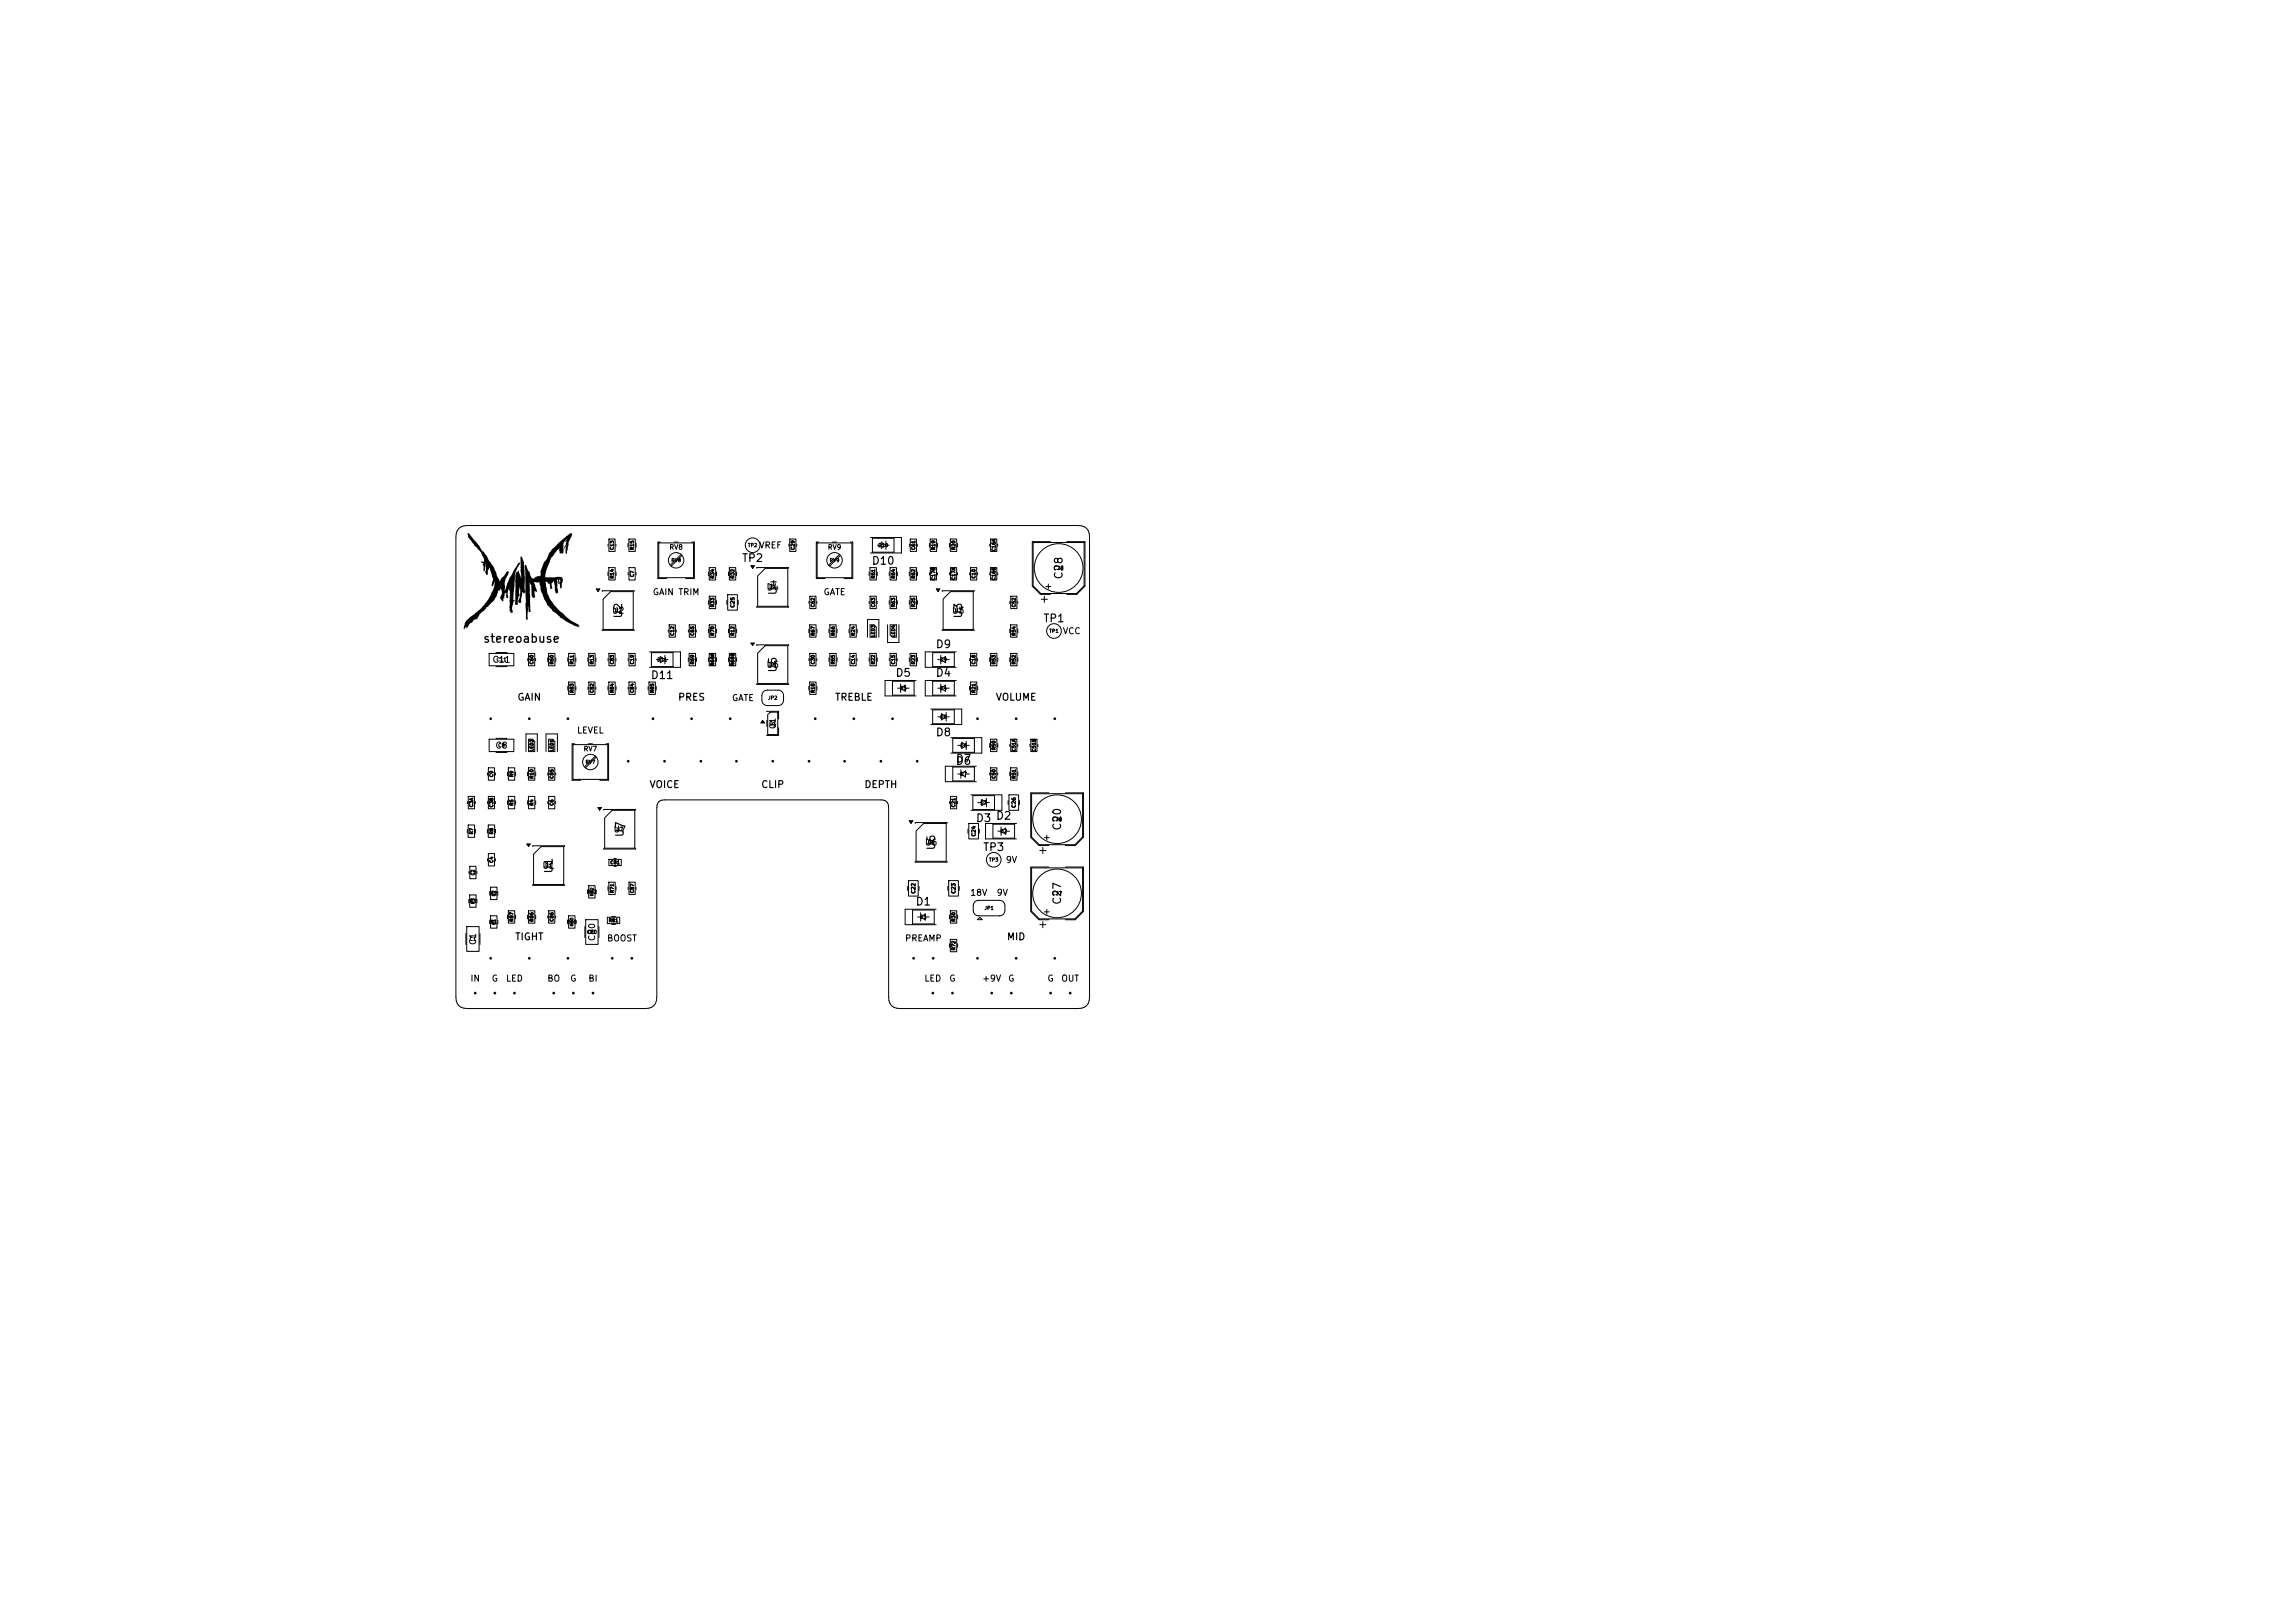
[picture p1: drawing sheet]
<svg xmlns="http://www.w3.org/2000/svg" width="297mm" height="210mm" viewBox="0 0 297 210" stroke-linecap="round" stroke-linejoin="round" font-family="sans-serif">
<defs><g id="words">
<text font-size="1.1" x="62.4" y="83.4">stereoabuse</text>
<g font-size="1">
<text x="95.9" y="73">TP2</text>
<text x="100.8" y="77.1" transform="rotate(-90 100.8 77.1)">U4</text>
<text x="112.7" y="73.3">D10</text>
<text x="137.8" y="75.1" transform="rotate(-90 137.8 75.1)">C28</text>
<text x="80.8" y="80.1" transform="rotate(-90 80.8 80.1)">U2</text>
<text x="124.8" y="80.1" transform="rotate(-90 124.8 80.1)">U3</text>
<text x="134.9" y="80.8">TP1</text>
<text x="84.1" y="88.1">D11</text>
<text x="100.8" y="87.1" transform="rotate(-90 100.8 87.1)">U5</text>
<text x="115.8" y="87.8">D5</text>
<text x="121" y="84.1">D9</text>
<text x="121" y="87.8">D4</text>
<text x="121" y="95.5">D8</text>
<text x="123.6" y="99.2">D6</text>
<text x="123.6" y="98.9">D7</text>
<text x="126.2" y="106.6">D3</text>
<text x="128.8" y="106.3">D2</text>
<text x="137.6" y="107.6" transform="rotate(-90 137.6 107.6)">C20</text>
<text x="71.8" y="113.1" transform="rotate(-90 71.8 113.1)">U1</text>
<text x="81" y="108.4" transform="rotate(-90 81 108.4)">U7</text>
<text x="121.3" y="110.1" transform="rotate(-90 121.3 110.1)">U6</text>
<text x="127.1" y="110.4">TP3</text>
<text x="118.4" y="117.4">D1</text>
<text x="137.6" y="117.2" transform="rotate(-90 137.6 117.2)">C27</text>
</g>
<g font-size=".9">
<text x="66.9" y="90.9">GAIN</text>
<text x="87.7" y="90.9">PRES</text>
<text x="108" y="90.9">TREBLE</text>
<text x="128.8" y="90.9">VOLUME</text>
<text x="84" y="102.2">VOICE</text>
<text x="98.4" y="102.2">CLIP</text>
<text x="111.8" y="102.2">DEPTH</text>
<text x="66.6" y="121.9">TIGHT</text>
<text x="130.2" y="121.9">MID</text>
</g>
<g font-size=".8">
<text x="98.2" y="71.2">VREF</text>
<text x="84.4" y="77.2">GAIN TRIM</text>
<text x="99.1" y="76.6">U4</text>
<text x="106.5" y="77.2">GATE</text>
<text x="79.1" y="79.6">U2</text>
<text x="123.1" y="79.6">U3</text>
<text x="137.5" y="82.3">VCC</text>
<text x="63.7" y="86">C11</text>
<text x="99.1" y="86.6">U5</text>
<text x="74.6" y="95.1">LEVEL</text>
<text x="94.7" y="90.9">GATE</text>
<text x="64" y="97.1">C8</text>
<text x="79.3" y="107.9">U7</text>
<text x="70.1" y="112.6">U1</text>
<text x="119.6" y="109.6">U6</text>
<text x="130.1" y="111.9">9V</text>
<text x="125.5" y="116.1">18V</text>
<text x="128.9" y="116.1">9V</text>
<text x="61.8" y="122.4" transform="rotate(-90 61.8 122.4)">C1</text>
<text x="77.2" y="121.8" transform="rotate(-90 77.2 121.8)">C80</text>
<text x="78.5" y="122">BOOST</text>
<text x="117.1" y="122">PREAMP</text>
<text x="60.8" y="127.2">IN</text>
<text x="63.6" y="127.2">G</text>
<text x="65.4" y="127.2">LED</text>
<text x="70.8" y="127.2">BO</text>
<text x="73.7" y="127.2">G</text>
<text x="76.1" y="127.2">BI</text>
<text x="119.6" y="127.2">LED</text>
<text x="122.8" y="127.2">G</text>
<text x="127" y="127.2">+9V</text>
<text x="130.4" y="127.2">G</text>
<text x="135.5" y="127.2">G</text>
<text x="137.3" y="127.2">OUT</text>
</g>
<text font-size=".7" x="100.5" y="94.4" transform="rotate(-90 100.5 94.4)">Q1</text>
<g font-size=".6">
<text x="86.6" y="71.3">RV8</text>
<text x="107.1" y="71.3">RV9</text>
<text x="75.5" y="97.4">RV7</text>
</g>
<g font-size=".5">
<text x="95.2" y="78.7" transform="rotate(-90 95.2 78.7)">C25</text>
<text x="131.6" y="104.6" transform="rotate(-90 131.6 104.6)">C26</text>
<text x="126.4" y="108.3" transform="rotate(-90 126.4 108.3)">C24</text>
<text x="118.6" y="115.7" transform="rotate(-90 118.6 115.7)">C22</text>
<text x="123.8" y="115.7" transform="rotate(-90 123.8 115.7)">C23</text>
</g>
<g font-size=".4">
<text x="79.5" y="71.2" transform="rotate(-90 79.5 71.2)">C13</text>
<text x="82.1" y="71.2" transform="rotate(-90 82.1 71.2)">R15</text>
<text x="96.7" y="70.9">TP2</text>
<text x="102.9" y="71.2" transform="rotate(-90 102.9 71.2)">C29</text>
<text x="113.6" y="70.9">D10</text>
<text x="118.5" y="71.2" transform="rotate(-90 118.5 71.2)">C61</text>
<text x="121.1" y="71.2" transform="rotate(-90 121.1 71.2)">R19</text>
<text x="123.7" y="71.2" transform="rotate(-90 123.7 71.2)">R20</text>
<text x="128.9" y="71.4" transform="rotate(-90 128.9 71.4)">C16A</text>
<text x="79.5" y="74.9" transform="rotate(-90 79.5 74.9)">R14</text>
<text x="82.1" y="74.7" transform="rotate(-90 82.1 74.7)">C7</text>
<text x="86.8" y="72.8">RV8</text>
<text x="92.5" y="74.9" transform="rotate(-90 92.5 74.9)">R34</text>
<text x="95.1" y="74.9" transform="rotate(-90 95.1 74.9)">R32</text>
<text x="99.5" y="76.3">U4</text>
<text x="107.3" y="72.8">RV9</text>
<text x="113.3" y="74.9" transform="rotate(-90 113.3 74.9)">R61</text>
<text x="115.9" y="74.9" transform="rotate(-90 115.9 74.9)">R64</text>
<text x="118.5" y="74.9" transform="rotate(-90 118.5 74.9)">R62</text>
<text x="121.1" y="75.2" transform="rotate(-90 121.1 75.2)">C17B</text>
<text x="123.7" y="75.1" transform="rotate(-90 123.7 75.1)">C17A</text>
<text x="126.3" y="74.9" transform="rotate(-90 126.3 74.9)">C10</text>
<text x="128.9" y="75.2" transform="rotate(-90 128.9 75.2)">C16B</text>
<text x="136.3" y="73.8">C28</text>
<text x="79.5" y="79.3">U2</text>
<text x="87.3" y="82.3" transform="rotate(-90 87.3 82.3)">C12</text>
<text x="89.9" y="82.3" transform="rotate(-90 89.9 82.3)">C65</text>
<text x="92.5" y="82.3" transform="rotate(-90 92.5 82.3)">R70</text>
<text x="92.5" y="78.6" transform="rotate(-90 92.5 78.6)">R33</text>
<text x="95.1" y="82.3" transform="rotate(-90 95.1 82.3)">R12</text>
<text x="105.5" y="82.3" transform="rotate(-90 105.5 82.3)">R67</text>
<text x="105.5" y="78.6" transform="rotate(-90 105.5 78.6)">C62</text>
<text x="108.1" y="82.3" transform="rotate(-90 108.1 82.3)">R66</text>
<text x="110.7" y="82.3" transform="rotate(-90 110.7 82.3)">R24</text>
<text x="113.3" y="82.5" transform="rotate(-90 113.3 82.5)">LED3</text>
<text x="113.3" y="78.6" transform="rotate(-90 113.3 78.6)">C63</text>
<text x="115.9" y="82.5" transform="rotate(-90 115.9 82.5)">LED4</text>
<text x="115.9" y="78.6" transform="rotate(-90 115.9 78.6)">R63</text>
<text x="118.5" y="78.6" transform="rotate(-90 118.5 78.6)">R25</text>
<text x="123.5" y="79.3">U3</text>
<text x="131.5" y="82.3" transform="rotate(-90 131.5 82.3)">R54</text>
<text x="131.5" y="78.6" transform="rotate(-90 131.5 78.6)">C52</text>
<text x="135.7" y="82">TP1</text>
<text x="64.2" y="85.7">C11</text>
<text x="69.1" y="86" transform="rotate(-90 69.1 86)">C60</text>
<text x="71.7" y="86" transform="rotate(-90 71.7 86)">R60</text>
<text x="74.3" y="89.7" transform="rotate(-90 74.3 89.7)">R83</text>
<text x="74.3" y="86" transform="rotate(-90 74.3 86)">R11</text>
<text x="76.9" y="89.7" transform="rotate(-90 76.9 89.7)">C82</text>
<text x="76.9" y="86" transform="rotate(-90 76.9 86)">R13</text>
<text x="79.5" y="89.7" transform="rotate(-90 79.5 89.7)">R84</text>
<text x="79.5" y="86" transform="rotate(-90 79.5 86)">C83</text>
<text x="82.1" y="89.7" transform="rotate(-90 82.1 89.7)">C84</text>
<text x="82.1" y="86" transform="rotate(-90 82.1 86)">C19</text>
<text x="84.7" y="89.7" transform="rotate(-90 84.7 89.7)">R85</text>
<text x="85" y="85.7">D11</text>
<text x="89.9" y="86" transform="rotate(-90 89.9 86)">R69</text>
<text x="92.5" y="86.2" transform="rotate(-90 92.5 86.2)">R68A</text>
<text x="95.1" y="86.3" transform="rotate(-90 95.1 86.3)">R68B</text>
<text x="99.5" y="86.3">U5</text>
<text x="105.5" y="89.7" transform="rotate(-90 105.5 89.7)">R18</text>
<text x="105.5" y="86" transform="rotate(-90 105.5 86)">C30</text>
<text x="108.1" y="86" transform="rotate(-90 108.1 86)">R65</text>
<text x="110.7" y="86" transform="rotate(-90 110.7 86)">C14</text>
<text x="113.3" y="86" transform="rotate(-90 113.3 86)">R22</text>
<text x="115.9" y="86" transform="rotate(-90 115.9 86)">C15</text>
<text x="116.4" y="89.4">D5</text>
<text x="118.5" y="86" transform="rotate(-90 118.5 86)">R23</text>
<text x="121.6" y="85.7">D9</text>
<text x="121.6" y="89.4">D4</text>
<text x="126.3" y="89.7" transform="rotate(-90 126.3 89.7)">R21</text>
<text x="126.3" y="86" transform="rotate(-90 126.3 86)">C18</text>
<text x="128.9" y="86" transform="rotate(-90 128.9 86)">R53</text>
<text x="131.5" y="86" transform="rotate(-90 131.5 86)">R52</text>
<text x="99.3" y="90.6">JP2</text>
<text x="99.5" y="93.9">Q1</text>
<text x="121.6" y="93.1">D8</text>
<text x="63.9" y="100.6" transform="rotate(-90 63.9 100.6)">C9</text>
<text x="64.4" y="96.8">C8</text>
<text x="66.5" y="100.6" transform="rotate(-90 66.5 100.6)">R9</text>
<text x="69.1" y="100.8" transform="rotate(-90 69.1 100.8)">R10</text>
<text x="69.1" y="97.3" transform="rotate(-90 69.1 97.3)">LED2</text>
<text x="71.7" y="100.8" transform="rotate(-90 71.7 100.8)">C85</text>
<text x="71.7" y="97.3" transform="rotate(-90 71.7 97.3)">LED1</text>
<text x="75.7" y="98.9">RV7</text>
<text x="124.2" y="96.8">D6</text>
<text x="124.2" y="100.5">D7</text>
<text x="128.9" y="100.8" transform="rotate(-90 128.9 100.8)">C50</text>
<text x="128.9" y="97.1" transform="rotate(-90 128.9 97.1)">R50</text>
<text x="131.5" y="100.8" transform="rotate(-90 131.5 100.8)">R51</text>
<text x="131.5" y="97.3" transform="rotate(-90 131.5 97.3)">C51A</text>
<text x="134.1" y="97.4" transform="rotate(-90 134.1 97.4)">C51B</text>
<text x="61.3" y="104.5" transform="rotate(-90 61.3 104.5)">C3A</text>
<text x="63.9" y="104.6" transform="rotate(-90 63.9 104.6)">C3B</text>
<text x="66.5" y="104.3" transform="rotate(-90 66.5 104.3)">R5</text>
<text x="69.1" y="104.3" transform="rotate(-90 69.1 104.3)">R4</text>
<text x="71.7" y="104.3" transform="rotate(-90 71.7 104.3)">C6</text>
<text x="79.7" y="107.6">U7</text>
<text x="123.7" y="104.5" transform="rotate(-90 123.7 104.5)">C21</text>
<text x="126.8" y="104.2">D3</text>
<text x="129.4" y="107.9">D2</text>
<text x="136.1" y="106.3">C20</text>
<text x="60.7" y="113.2">C2</text>
<text x="61.3" y="108" transform="rotate(-90 61.3 108)">R7</text>
<text x="61.5" y="113.3" transform="rotate(-90 61.5 113.3)">C2</text>
<text x="63.9" y="111.7" transform="rotate(-90 63.9 111.7)">C4</text>
<text x="63.9" y="108" transform="rotate(-90 63.9 108)">R8</text>
<text x="70.5" y="112.3">U1</text>
<text x="78.9" y="111.9">C81</text>
<text x="120" y="109.3">U6</text>
<text x="127.9" y="111.6">TP3</text>
<text x="60.7" y="116.9">R3</text>
<text x="61.5" y="117" transform="rotate(-90 61.5 117)">R3</text>
<text x="63.4" y="115.9">R2</text>
<text x="63.4" y="119.6">R1</text>
<text x="64.2" y="119.7" transform="rotate(-90 64.2 119.7)">R1</text>
<text x="64.2" y="116" transform="rotate(-90 64.2 116)">R2</text>
<text x="66.5" y="119.3" transform="rotate(-90 66.5 119.3)">R87</text>
<text x="69.1" y="119.3" transform="rotate(-90 69.1 119.3)">R86</text>
<text x="71.7" y="119.3" transform="rotate(-90 71.7 119.3)">C86</text>
<text x="73.3" y="119.6">R80</text>
<text x="74.3" y="119.9" transform="rotate(-90 74.3 119.9)">R80</text>
<text x="75.9" y="115.7">R82</text>
<text x="76.9" y="116" transform="rotate(-90 76.9 116)">R82</text>
<text x="78.7" y="119.4">R81</text>
<text x="79.5" y="115.6" transform="rotate(-90 79.5 115.6)">R71</text>
<text x="82.1" y="115.6" transform="rotate(-90 82.1 115.6)">C87</text>
<text x="119" y="119">D1</text>
<text x="123.7" y="119.3" transform="rotate(-90 123.7 119.3)">R30</text>
<text x="127.3" y="117.8">JP1</text>
<text x="136.1" y="115.9">C27</text>
<text x="60.7" y="121.8">C1</text>
<text x="75.9" y="120.9">C80</text>
<text x="123.7" y="123" transform="rotate(-90 123.7 123)">R72</text>
</g>
</g></defs>
<g fill="none" stroke="#000" stroke-width=".13">
<path d="M59.4 68.4l.3-.2 .8-.2h79a1.33 1.33 0 0 1 1.5 1.5v59.5a1.33 1.33 0 0 1-1.5 1.5h-23a1.33 1.33 0 0 1-1.5-1.5v-24.5a.88 .88 0 0 0-1-1h-28a.88 .88 0 0 0-1 1v24.5a1.33 1.33 0 0 1-1.5 1.5h-23a1.33 1.33 0 0 1-1.5-1.5v-59.5v-.5zM77.2 76.2h.4l-.2 .3zM77.9 76.5v-.1h4.2v.1M78.7 74v.5M78.7 70.4v.3M78.8 73.4h.8v1.6h-.8zM78.8 69.7h.8v1.7h-.8zM79 76.6h3v4.8h-4v-3.9zM79.7 70.4v.3M79.7 74v.5M81.3 70.3v.5M81.3 74.1v.3"/>
<path d="M81.4 69.7h.8v1.7h-.8zM81.4 73.4h.8v1.6h-.8zM82.3 74.1v.3M82.3 70.3v.5M85.3 70.3h4.4v4.4h-4.4zM85.5 70.1h-.4v4.8h1.2M87.2 70.1h.6M88.1 71.7l-1.4 1.4M88.3 71.9l-1.4 1.4M89.5 70.1h.4v4.8h-1.2M91.7 74v.5M91.7 77.7v.5"/>
<path d="M91.8 73.4h.8v1.6h-.8zM91.8 77.1h.8v1.6h-.8zM92.7 74v.5M92.7 77.7v.5M94.1 77.7v.5M94.2 77h1.2v2h-1.2zM94.3 74v.5M94.4 73.4h.8v1.6h-.8zM95.3 74v.5M95.5 77.7v.5M97.2 73.2h.4l-.2 .3zM97.9 73.5v-.1h4.2v.1"/>
<path d="M97.9 78.5v.1h4.2v-.1M99 73.6h3v4.8h-3.9v-3.9zM102.1 70.4v.3M102.2 69.7h.8v1.7h-.8zM103.1 70.4v.3M104.7 77.8v.3M104.8 77.1h.8v1.6h-.8zM105.7 77.8v.3M105.8 70.3h4.4v4.4h-4.4zM106 70.1h-.4v4.8h1.2M107.7 70.1h.6M108.6 71.7l-1.4 1.4"/>
<path d="M108.8 71.9l-1.4 1.4M110 70.1h.4v4.8h-1.2M112.5 74v.5M112.5 77.8v.3M112.6 73.4h.8v1.6h-.8zM112.6 77.1h.8v1.6h-.8zM112.7 69.6h4v2h-4M112.9 69.7h2.8v1.8h-2.8zM113.5 77.8v.3M113.5 74v.5M113.5 70.6h.5M114 70.2l.7 .4-.7 .4z"/>
<path d="M114.7 70.6h.4M114.7 70v1.1M115.1 74v.5M115.1 77.7v.5M115.2 73.4h.8v1.6h-.8zM115.2 77.1h.8v1.6h-.8zM116.1 74v.5M116.1 77.7v.5M117.7 74v.5M117.7 77.7v.5M117.7 70.4v.3M117.8 77.1h.8v1.6h-.8z"/>
<path d="M117.8 73.4h.8v1.6h-.8zM117.8 69.7h.8v1.7h-.8zM118.7 70.4v.3M118.7 74v.5M118.7 77.7v.5M120.3 70.3v.5M120.3 74.1v.3M120.4 69.7h.8v1.7h-.8zM120.4 73.4h.8v1.6h-.8zM121.2 76.2h.4l-.2 .3zM121.3 74.1v.3M121.3 70.3v.5"/>
<path d="M121.9 76.5v-.1h4.2v.1M122.9 70.3v.5M122.9 74.1v.3M123 69.7h.8v1.7h-.8zM123 73.4h.8v1.6h-.8zM123 76.6h2.9v4.8h-3.8v-3.9zM123.9 74.1v.3M123.9 70.3v.5M125.5 74.1v.3M125.6 73.4h.8v1.6h-.8zM126.5 74.1v.3M128.1 70.4v.3"/>
<path d="M128.1 74.1v.3M128.2 73.4h.8v1.6h-.8zM128.2 69.7h.8v1.7h-.8zM129.1 70.4v.3M129.1 74.1v.3M130.7 77.8v.3M130.8 77.1h.8v1.6h-.8zM131.7 77.8v.3M133.7 70.2h6.6v5.6l-1 1h-4.6l-1-1zM134.8 77.5h.7M135.2 77.2v.7M135.4 75.9h.6"/>
<path d="M135.7 75.6v.6M135.9 70.1h-2.3v5.7l1.1 1.1h1.2M138.1 70.1h2.3v5.7l-1.1 1.1h-1.2M63.2 99.4h.8v1.6h-.8zM63.3 84.6h3.2v1.5h-3.2zM63.3 95.7h3.2v1.6h-3.2zM64.2 95.5h1.4M64.2 97.4h1.4M64.2 84.4h1.4M64.2 86.3h1.4M65.7 99.9v.5M65.8 99.4h.8v1.6h-.8z"/>
<path d="M66.7 99.9v.5M68.1 97.3v-2.3h1.4v2.3M68.3 99.9v.5M68.3 85.2v.3M68.4 99.4h.8v1.6h-.8zM68.4 84.6h.8v1.5h-.8zM68.4 95.7h.5l.3 .3v1.3h-.8zM69.3 85.2v.3M69.3 99.9v.5M70.7 97.3v-2.3h1.4v2.3M70.9 85.1v.5M71 84.6h.8v1.5h-.8z"/>
<path d="M71 95.7h.5l.3 .3v1.3h-.8zM71 99.4h.8v1.6h-.8zM71.9 85.1v.5M73.5 85.1v.5M73.5 88.8v.5M73.6 88.3h.8v1.5h-.8zM73.6 84.6h.8v1.5h-.8zM74.1 96.4h4.6v4.4h-4.6zM74.4 96.2h-.4v4.8h1.2M74.5 85.1v.5M74.5 88.8v.5M76.1 85.1v.5"/>
<path d="M76.1 88.9v.3M76.1 96.2h.6M76.2 84.6h.8v1.5h-.8zM76.2 88.3h.8v1.5h-.8zM77 97.8l-1.4 1.4M77.1 88.9v.3M77.1 85.1v.5M77.2 98l-1.4 1.4M77.9 81.5v.1h4.2v-.1M78.4 96.2h.4v4.8h-1.2M78.7 88.8v.5M78.7 85.2v.3"/>
<path d="M78.8 88.3h.8v1.5h-.8zM78.8 84.6h.8v1.5h-.8zM79.7 85.2v.3M79.7 88.8v.5M81.3 85.2v.3M81.3 88.9v.3M81.4 84.6h.8v1.5h-.8zM81.4 88.3h.8v1.5h-.8zM82.3 85.2v.3M82.3 88.9v.3M83.9 88.8v.5M84 88.3h.8v1.5h-.8z"/>
<path d="M84 84.4h4.1v2h-4.1M84.3 84.5h2.8v1.8h-2.8zM84.9 88.8v.5M85 85.4h.4M85.4 85l.6 .4-.6 .4zM86 85.4h.4M86 84.8v1.1M86.5 81.5v.3M86.6 80.8h.8v1.6h-.8zM87.5 81.5v.3M89.1 85.1v.5M89.1 81.5v.3"/>
<path d="M89.2 84.6h.8v1.5h-.8zM89.2 80.8h.8v1.6h-.8zM90.1 81.5v.3M90.1 85.1v.5M91.7 81.4v.5M91.7 85.1v.5M91.8 84.6h.8v1.5h-.8zM91.8 80.8h.8v1.6h-.8zM92.7 81.4v.5M92.7 85.1v.5M94.3 81.4v.5M94.3 85.1v.5"/>
<path d="M94.4 80.8h.8v1.6h-.8zM94.4 84.6h.8v1.5h-.8zM95.3 81.4v.5M95.3 85.1v.5M97.2 83.2h.4l-.2 .3zM97.9 83.5v-.1h4.2v.1M97.9 88.5v.1h4.2v-.1M98.7 93.2l.2 .3h-.4zM98.8 89.5l.4-.2h1.5a.7 .7 0 0 1 .7 .7v.6a.7 .7 0 0 1-.7 .7h-1.4a.7 .7 0 0 1-.7-.7v-.7zM99 83.6h3v4.8h-3.9v-3.9zM99.2 92.1l1.6-.1v1M99.2 93.2v.8"/>
<path d="M99.7 92.1h1v3h-1.3v-2.6zM100.8 94.2v1l-1.6-.1M104.7 81.4v.5M104.7 88.8v.5M104.7 85.2v.3M104.8 80.8h.8v1.6h-.8zM104.8 88.3h.8v1.5h-.8zM104.8 84.6h.8v1.5h-.8zM105.7 85.2v.3M105.7 81.4v.5M105.7 88.8v.5M107.3 81.4v.5"/>
<path d="M107.3 85.1v.5M107.4 84.6h.8v1.5h-.8zM107.4 80.8h.8v1.6h-.8zM108.3 81.4v.5M108.3 85.1v.5M109.9 81.4v.5M109.9 85.2v.3M110 80.8h.8v1.6h-.8zM110 84.6h.8v1.5h-.8zM110.9 85.2v.3M110.9 81.4v.5M112.3 82.5v-2.3h1.4v2.3"/>
<path d="M112.5 85.1v.5M112.6 84.6h.8v1.5h-.8zM112.6 80.9h.5l.3 .3v1.3h-.8zM113.5 85.1v.5M114.9 80.9v2.2h1.4v-2.2M115.1 85.2v.3M115.2 84.6h.8v1.5h-.8zM115.2 80.9h.8v1.6h-.5l-.3-.3zM115.5 88.2h2.8v1.8h-2.8zM116.1 85.2v.3M116.2 89.1h.4M116.6 88.5v1.1"/>
<path d="M116.6 89.1l.5-.4v.8zM117.1 89.1h.6M117.7 85.1v.5M117.8 84.6h.8v1.5h-.8zM118.5 88.1h-4v2h4M118.7 85.1v.5M120.5 91.8h4v2h-4M120.7 88.2h2.8v1.8h-2.8zM120.7 84.5h2.8v1.8h-2.8zM120.7 91.9h2.8v1.8h-2.8zM121.3 89.1h.4M121.3 85.4h.4"/>
<path d="M121.3 92.8h.5M121.7 84.8v1.1M121.7 88.5v1.1M121.7 85.4l.7-.4v.8zM121.7 89.1l.7-.4v.8zM121.8 92.4l.6 .4-.6 .4zM121.9 81.5v.1h4.2v-.1M122.4 89.1h.4M122.4 85.4h.4M122.4 92.8h.4M122.4 92.2v1.1M123.1 95.5h4v2h-4"/>
<path d="M123.3 95.6h2.8v1.8h-2.8zM123.3 99.3h2.8v1.8h-2.8zM123.7 84.4h-4v2h4M123.7 88.1h-4v2h4M123.9 96.5h.5M124.3 99.6v1.1M124.4 96.1l.7 .4-.7 .4zM125.1 96.5h.4M125.1 95.9v1.1M125.5 88.8v.5M125.5 85.2v.3M125.6 88.3h.8v1.5h-.8z"/>
<path d="M125.6 84.6h.8v1.5h-.8zM126.3 99.2h-4v2h4M126.5 85.2v.3M126.5 88.8v.5M128.1 85.1v.5M128.1 96.2v.5M128.2 95.7h.8v1.6h-.8zM128.2 84.6h.8v1.5h-.8zM128.2 99.4h.8v1.6h-.8zM129.1 85.1v.5M129.1 96.2v.5M130.7 81.4v.5"/>
<path d="M130.7 85.1v.5M130.7 99.9v.5M130.7 96.3v.3M130.8 84.6h.8v1.5h-.8zM130.8 99.4h.8v1.6h-.8zM130.8 80.8h.8v1.6h-.8zM130.8 95.7h.8v1.6h-.8zM131.7 96.3v.3M131.7 81.4v.5M131.7 85.1v.5M131.7 99.9v.5M133.3 96.3v.3"/>
<path d="M133.4 95.7h.8v1.6h-.8zM134.3 96.3v.3M60.4 119.9h1.6v3.2h-1.6zM60.5 107.3v.5M60.5 103.7v.3M60.6 106.8h.8v1.6h-.8zM60.6 103.1h.8v1.6h-.8zM60.7 116.4v.4M60.7 112.8v.2M60.8 115.8h.8v1.6h-.8zM60.8 112.1h.8v1.6h-.8zM61.5 103.7v.3"/>
<path d="M61.5 107.3v.5M61.7 112.8v.2M61.7 116.4v.4M63.1 107.3v.5M63.1 100v.3M63.1 103.7v.3M63.1 111.1v.3M63.2 106.8h.8v1.6h-.8zM63.2 110.5h.8v1.6h-.8zM63.2 103.1h.8v1.6h-.8zM63.4 115.4v.4M63.4 119.1v.4"/>
<path d="M63.5 114.8h.8v1.6h-.8zM63.5 118.5h.8v1.6h-.8zM64.1 100v.3M64.1 103.7v.3M64.1 111.1v.3M64.1 107.3v.5M64.4 115.4v.4M64.4 119.1v.4M65.7 103.6v.5M65.7 118.4v.5M65.8 117.8h.8v1.7h-.8zM65.8 103.1h.8v1.6h-.8z"/>
<path d="M66.7 103.6v.5M66.7 118.4v.5M68.2 109.2h.4l-.2 .3zM68.3 103.6v.5M68.3 118.4v.5M68.4 103.1h.8v1.6h-.8zM68.4 117.8h.8v1.7h-.8zM68.9 109.5v-.1h4.2v.1M68.9 114.5v.1h4.2v-.1M69.3 103.6v.5M69.3 118.4v.5M70 109.5h3v5h-4v-4z"/>
<path d="M70.9 100v.3M70.9 103.7v.3M70.9 118.5v.3M71 117.8h.8v1.7h-.8zM71 103.1h.8v1.6h-.8zM71.9 100v.3M71.9 103.7v.3M71.9 118.5v.3M73.5 119.1v.4M73.6 118.5h.8v1.6h-.8zM74.5 119.1v.4M75.7 119.9v1.4"/>
<path d="M75.8 119h1.6v3.2h-1.6zM76.1 115.2v.4M76.2 114.6h.8v1.6h-.8zM77.1 115.2v.4M77.4 104.5h.4l-.2 .3zM77.5 119.9v1.4M78.1 104.8v-.1h4.2v.1M78.1 109.8v.1h4.2v-.1M78.6 118.7h1.6v.8h-1.6zM78.7 114.7v.5M78.8 114.1h.8v1.7h-.8zM78.8 111.2h1.6v.8h-1.6z"/>
<path d="M79.2 118.6h.4M79.2 119.6h.4M79.2 104.8h2.9v5h-3.8v-4zM79.5 111.1h.2M79.5 112.1h.2M79.7 114.7v.5M81.3 114.8v.3M81.4 114.1h.8v1.7h-.8zM82.3 114.8v.3M117.5 114.7v.5M117.6 113.9h1.2v2h-1.2zM117.7 106.2h.4l-.2 .3z"/>
<path d="M118.1 117.8h2.8v1.8h-2.8zM118.4 106.5v-.1h4.2v.1M118.4 111.5v.1h4.2v-.1M118.5 107.5l1-1h3v5h-4zM118.7 118.7h.4M118.9 114.7v.5M119.1 118.1v1.1M119.1 118.7l.6-.4v.8zM119.7 118.7h.5M121.2 117.7h-4.1v2h4.1M122.7 114.7v.5M122.8 113.9h1.2v2h-1.2z"/>
<path d="M122.9 118.4v.5M122.9 103.7v.3M123 117.8h.8v1.7h-.8zM123 103.1h.8v1.6h-.8zM123.9 103.7v.3M123.9 118.4v.5M123.9 100.2h.4M124.1 114.7v.5M124.3 100.2l.6-.4v.8zM124.9 100.2h.6M125.3 107.3v.5M125.4 106.5h1.2v2h-1.2z"/>
<path d="M125.6 102.9h4.1v2h-4.1M125.9 103h2.8v1.8h-2.8zM126.5 119l.3-.3 .3 .3zM126.6 103.9h.4M126.6 116.5h2.8M126.6 118.5h2.8M126.6 116.5a.7 .7 0 0 0-.7 .7v.6a.7 .7 0 0 0 .7 .7M126.7 107.3v.5M127 103.5l.6 .4-.6 .4zM127.6 103.9h.5M127.6 103.3v1.1M128.1 100v.3"/>
<path d="M128.5 106.7h2.8v1.8h-2.8zM129.1 100v.3M129.1 107.6h.4M129.4 116.5a.7 .7 0 0 1 .7 .7v.6a.7 .7 0 0 1-.7 .7M129.5 107v1.1M129.5 107.6l.6-.4v.8zM130.1 107.6h.5M130.5 103.6v.5M130.6 102.8h1.2v2h-1.2zM131.6 106.6h-4.1v2h4.1M131.9 103.6v.5M133.5 102.7h6.6v5.6l-1 1h-4.6l-1-1z"/>
<path d="M133.5 112.3h6.6v5.6l-1 1h-4.6l-1-1zM134.6 110h.7M134.6 119.6h.7M135 109.7v.7M135 119.3v.7M135.2 108.4h.6M135.2 118h.6M135.5 108.1v.6M135.5 117.7v.6M135.7 102.6h-2.3v5.7l1.1 1.1h1.2M135.7 112.2h-2.3v5.7l1.1 1.1h1.2M137.9 102.6h2.3v5.7l-1.1 1.1h-1.2"/>
<path d="M137.9 112.2h2.3v5.7l-1.1 1.1h-1.2M60.3 120.8v1.4M62.1 120.8v1.4M122.9 122.1v.5M123 121.5h.8v1.7h-.8zM123.9 122.1v.5"/>
<circle cx="87.5" cy="72.5" r="1"/>
<circle cx="97.4" cy="70.5" r=".95"/>
<circle cx="108" cy="72.5" r="1"/>
<circle cx="137" cy="73.5" r="3.1"/>
<circle cx="76.4" cy="98.6" r="1"/>
<circle cx="136.4" cy="81.6" r=".95"/>
<circle cx="128.6" cy="111.2" r=".95"/>
<circle cx="136.8" cy="115.6" r="3.1"/>
<circle cx="136.8" cy="106" r="3.1"/>
</g>
<g fill="#000">
<path d="M60.5 69l.3 .1 1.2 1.5 .4 .7 .2 .1 .3 .5 .4 .6 .6 .8 .8 2 .2-.4 .8-1a.16 .16 0 0 1 .2 .1 .16 .16 0 0 1-.1 .2l-.1 .2-.3 .5-.1 .4v1.1l.1-.2 .5-1.4 1.1-1.8 .2-.2 .1 .2-.1 .1a2.66 2.66 0 0 0-.6 1.5l-.2 3.1 .2-.1v.1a1.68 1.68 0 0 0-.3 1.2v.4a.29 .29 0 0 1-.3-.3v-2.6l-.1-.1v-.2l-.2 .3v1l-.2-.1v-.6h-.2l-.1 .5 .1 .2h-.2v.3l-.1 .1-.1-.2a.41 .41 0 0 1 0-.6l.1-.7h-.2v-.2l-.1 .3h-.2l-.2 .7-.4 .6-.7 .8-.3 .1v.1l-.3 .3-.5 .4-.2 .4a.31 .31 0 0 1-.3 .3l-.3 .1-.2 .3-.1 .1a.9 .9 0 0 0-.5 .7h-.1l-.1-.2-.3 .3a1.44 1.44 0 0 1 .5-1.2l.5-.5a7.1 7.1 0 0 0 3-4.1v-.4l-.2 .6h-.2a2.38 2.38 0 0 0-.2-2l-.1-.4v.3h-.2v.7h-.2l-.1-.3 .1-.2v-1.1l-.2 1-.1 .1v-.7l-.1-.2 .1-.1-.3-.1v-.1h.3v-.4l-.2-.4a2.71 2.71 0 0 0-1.1-1.3l-.3-.6a1.23 1.23 0 0 1-.5-1zM67.3 72.1l.2-.1 .3 .7 .1 2 .1 1.9-.2 .2-.2-.2-.2 1.2a.19 .19 0 0 1-.1 .2 .19 .19 0 0 1-.2-.1v-.2l.2-.4 .1-1-.2-.4-.1 .8 .2 .3-.3 .6v.5a.21 .21 0 0 1-.3 .1 .21 .21 0 0 1 0-.3v-3.5v-.2l.4-.4 .4 1zM67.9 73.2l.1-.1 .2 .2a.83 .83 0 0 0 .3 .7l.2 .5 .2 .3h.2l.4-.2h.3a.49 .49 0 0 0 .2-.6l.4-1.2 .4-.5 .3-.8 .4-.5 1.4-1.3 .9-.7h.2a.5 .5 0 0 1-.2 .6l-.2 .6-.2 1.4h-.2v-.2l.1-.8-.2 .4h-.1l.3-.9h-.1l.1-.4-.4 .7v.1v1.1h-.5v-.7l-.3 .3a5.3 5.3 0 0 0-1.1 1.9l-.3 .8-.1 .8 1.9-.1 .3 .1v.5l-.2 .9-.1-.1-.1-.5 .1-.4-.1-.2v.7h-.1l-.2-.6v1l.1 .3a.32 .32 0 0 1-.3 .5l-.1-.4-.1-1.2-.3 .3v.7h-.2l-.1-.8-.1 .2-.2-.3h-.2l.1 .2a5.1 5.1 0 0 0 1.7 3.5l.6 .5a6.5 6.5 0 0 0 1.8 1.3l.2 .3h-.4l-.9-.4-1.2-.8-.1-.2-.9-.7-.1-.1-.6-.6-.4-.7-.4-1.1-.2-1.2-.2 .1h-.6l.5 1-.1 .2-.2-.1 .1 .7-.3 .2h-.1l-.1-.3v-1.3l-.3-.4 .2 3.7h-.3l-.1-.7v1.7l-.2 .1-.1-2.1 .1-.5-.1-1v-2.8zM77.2 76.2h.4l-.2 .3zM97.2 73.2h.4l-.2 .3zM121.2 76.2h.4l-.2 .3zM97.2 83.2h.4l-.2 .3zM98.7 93.2l.2 .3h-.4zM68.2 109.2h.4l-.2 .3zM77.4 104.5h.4l-.2 .3zM117.7 106.2h.4l-.2 .3z"/>
<circle cx="63.5" cy="93" r=".17"/>
<circle cx="68.5" cy="93" r=".17"/>
<circle cx="73.5" cy="93" r=".17"/>
<circle cx="81.3" cy="98.5" r=".17"/>
<circle cx="84.5" cy="93" r=".17"/>
<circle cx="86" cy="98.5" r=".17"/>
<circle cx="89.5" cy="93" r=".17"/>
<circle cx="90.7" cy="98.5" r=".17"/>
<circle cx="94.5" cy="93" r=".17"/>
<circle cx="95.3" cy="98.5" r=".17"/>
<circle cx="100" cy="98.5" r=".17"/>
<circle cx="104.7" cy="98.5" r=".17"/>
<circle cx="105.5" cy="93" r=".17"/>
<circle cx="109.3" cy="98.5" r=".17"/>
<circle cx="110.5" cy="93" r=".18"/>
<circle cx="114" cy="98.5" r=".17"/>
<circle cx="115.5" cy="93" r=".18"/>
<circle cx="118.7" cy="98.5" r=".17"/>
<circle cx="126.5" cy="93" r=".17"/>
<circle cx="131.5" cy="93" r=".17"/>
<circle cx="136.5" cy="93" r=".17"/>
<circle cx="61.5" cy="128.5" r=".17"/>
<circle cx="63.5" cy="124" r=".17"/>
<circle cx="64" cy="128.5" r=".17"/>
<circle cx="66.6" cy="128.5" r=".17"/>
<circle cx="68.5" cy="124" r=".17"/>
<circle cx="71.7" cy="128.5" r=".17"/>
<circle cx="73.5" cy="124" r=".17"/>
<circle cx="74.2" cy="128.5" r=".17"/>
<circle cx="76.7" cy="128.5" r=".17"/>
<circle cx="79.2" cy="124" r=".17"/>
<circle cx="81.8" cy="124" r=".17"/>
<circle cx="118.2" cy="124" r=".18"/>
<circle cx="120.7" cy="128.5" r=".17"/>
<circle cx="120.8" cy="124" r=".18"/>
<circle cx="123.3" cy="128.5" r=".17"/>
<circle cx="126.5" cy="124" r=".17"/>
<circle cx="128.3" cy="128.5" r=".17"/>
<circle cx="130.9" cy="128.5" r=".17"/>
<circle cx="131.5" cy="124" r=".17"/>
<circle cx="136" cy="128.5" r=".17"/>
<circle cx="136.5" cy="124" r=".17"/>
<circle cx="138.5" cy="128.5" r=".17"/>
</g>
<use href="#words"/>
</svg>
